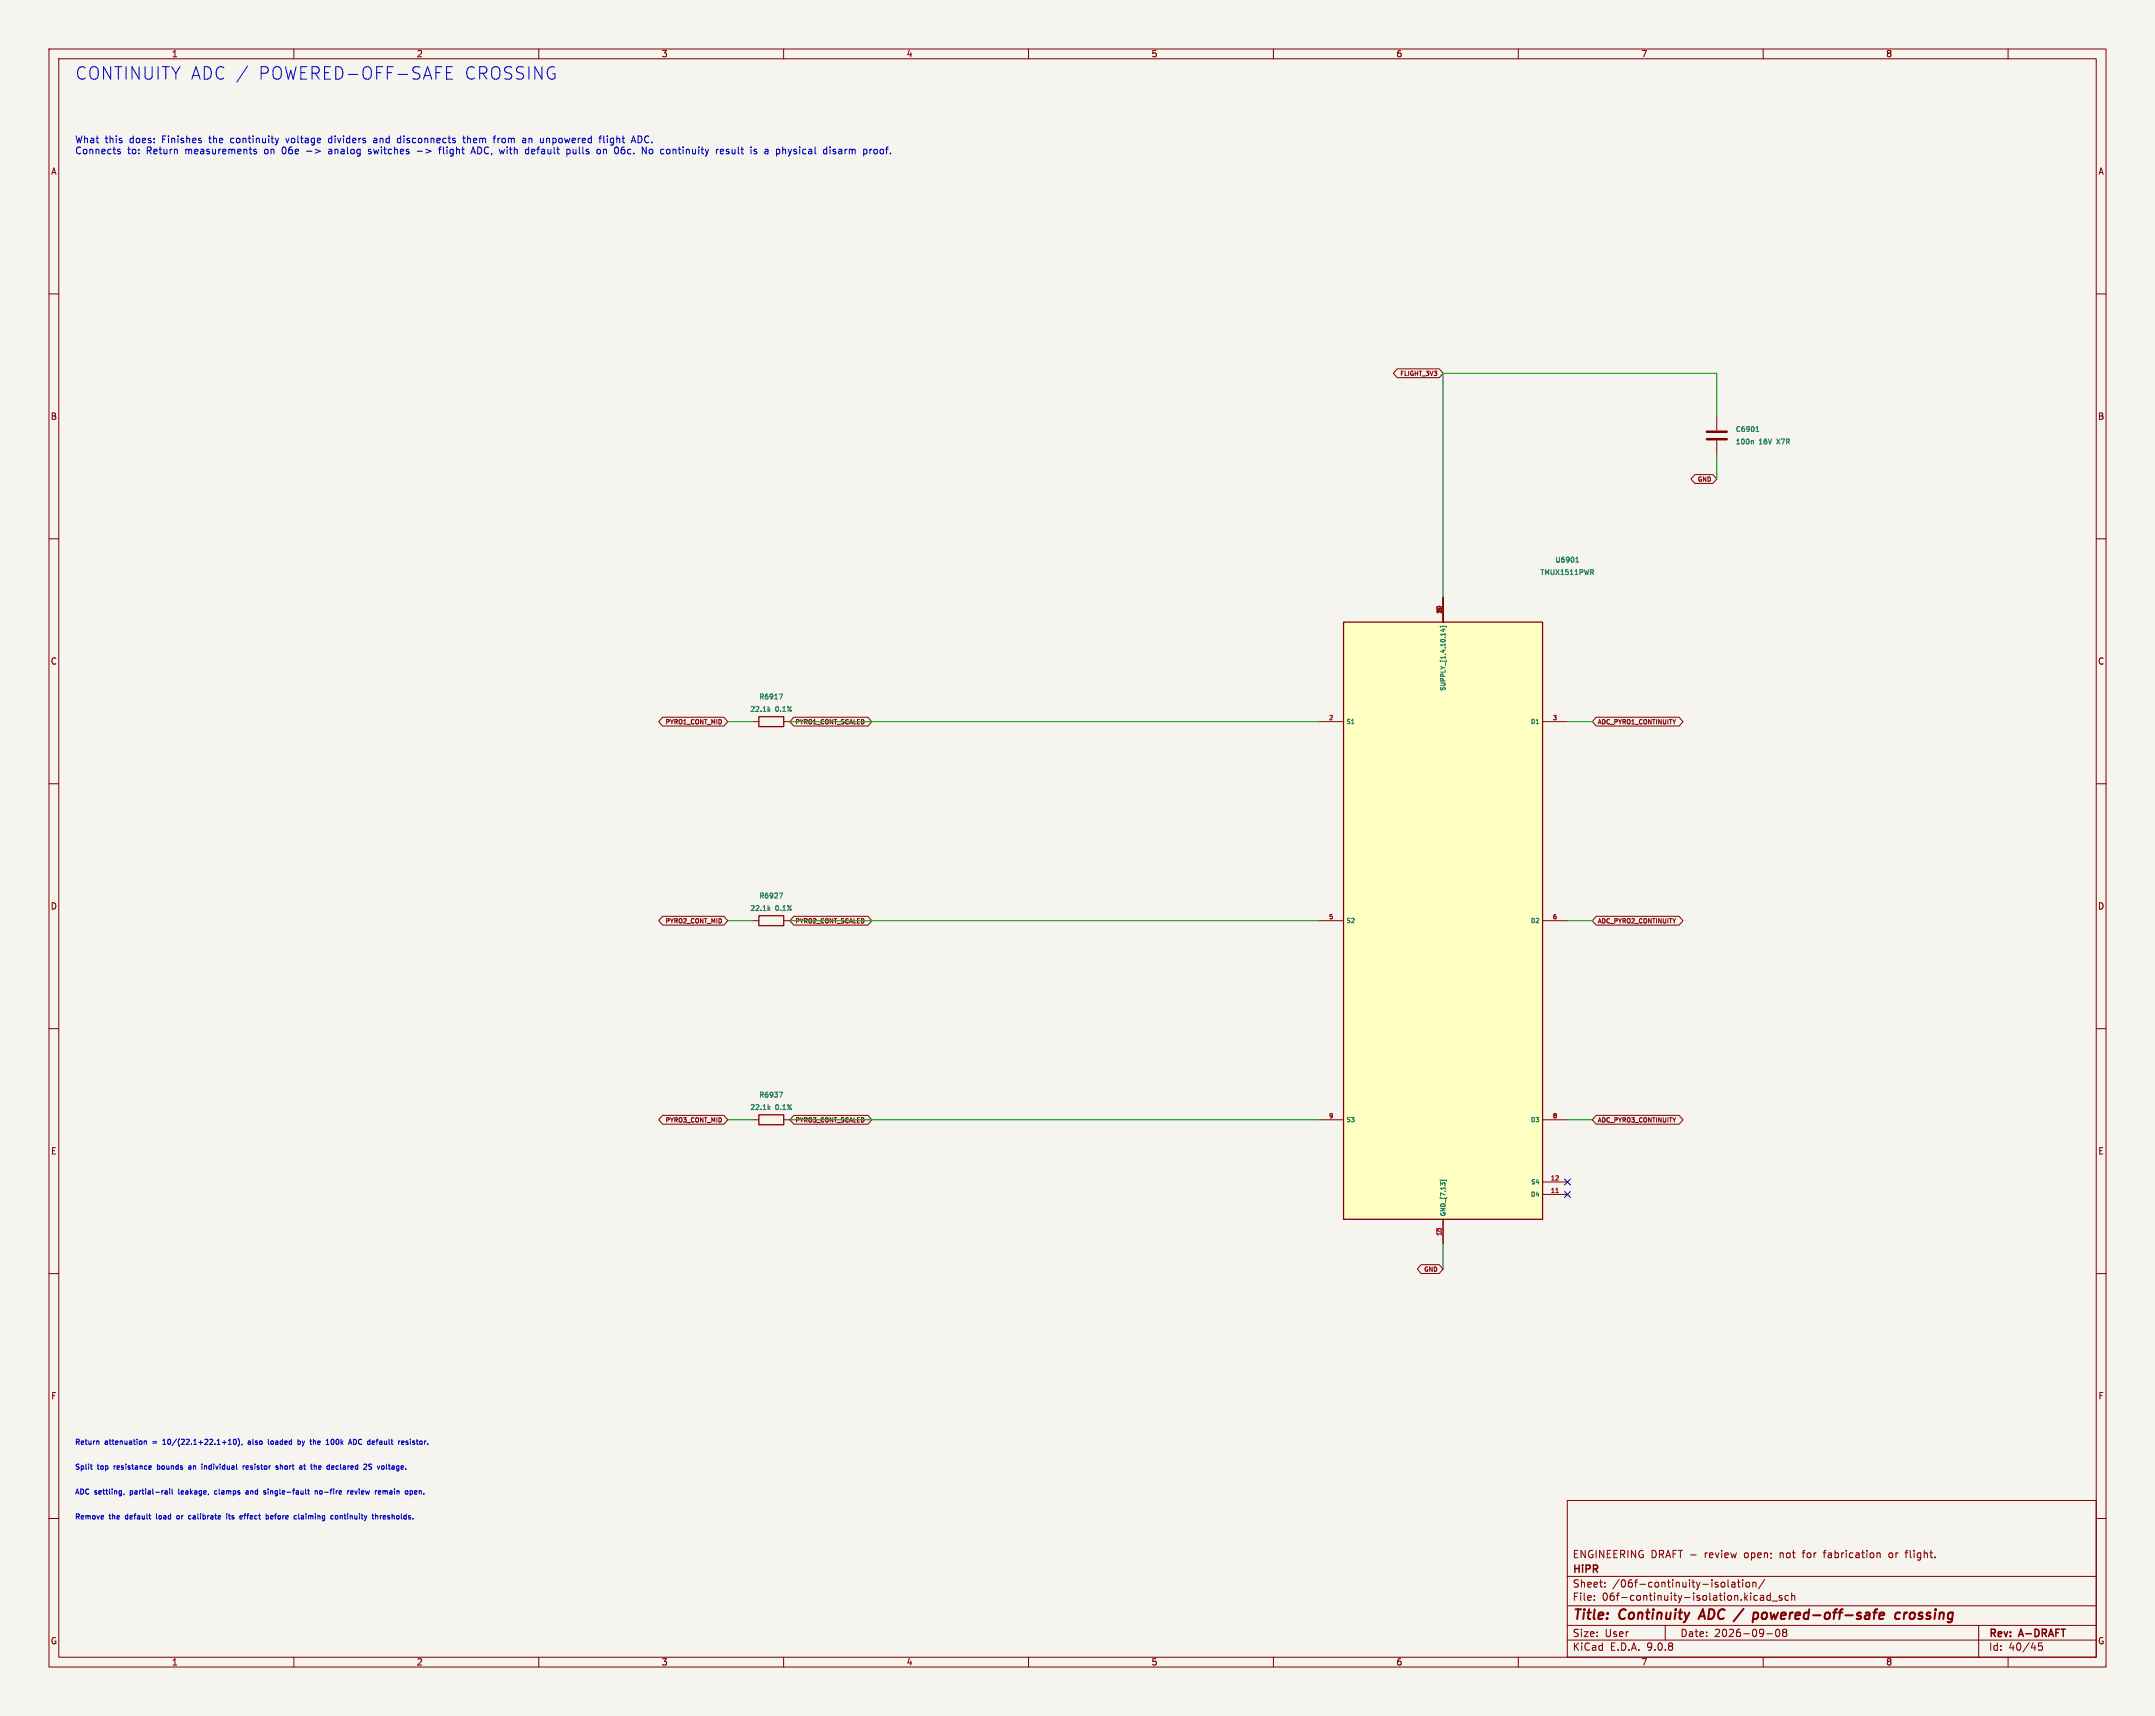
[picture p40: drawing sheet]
<svg xmlns="http://www.w3.org/2000/svg" width="440mm" height="350mm" viewBox="0 0 440 350" stroke-linecap="round" stroke-linejoin="round" font-family="sans-serif">
<defs><g id="words">
<g font-size="3.5" fill="#0000c2">
<text x="15.2" y="16.5">CONTINUITY ADC /</text>
<text x="52.5" y="16.5">POWERED-OFF-SAFE</text>
<text x="94.5" y="16.5">CROSSING</text>
</g>
<g font-size="2.8" fill="#840000">
<text x="321" y="331.2">Title:</text>
<text x="330.7" y="331.2">Continuity</text>
<text x="347.9" y="331.2">ADC /</text>
<text x="360.4" y="331.2">powered-off-safe</text>
<text x="390.2" y="331.2">crossing</text>
</g>
<g font-size="2.1" fill="#840000">
<text x="321" y="321.5">HiPR</text>
<text x="321" y="318.3">ENGINEERING DRAFT -</text>
<text x="348.2" y="318.3">review</text>
<text x="356.4" y="318.3">open;</text>
<text x="363.8" y="318.3">not</text>
<text x="368.7" y="318.3">for</text>
<text x="373.1" y="318.3">fabrication</text>
<text x="386.5" y="318.3">or</text>
<text x="390.1" y="318.3">flight.</text>
<text x="321" y="327">File:</text>
<text x="321" y="324.3">Sheet:</text>
<text x="327.1" y="327">06f-continuity-isolation.kicad_sch</text>
<text x="329.2" y="324.3">/06f-continuity-isolation/</text>
<text x="321" y="334.4">Size:</text>
<text x="327.7" y="334.4">User</text>
<text x="343" y="334.4">Date:</text>
<text x="350" y="334.4">2026-09-08</text>
<text x="406" y="334.6">Rev:</text>
<text x="412.4" y="334.6">A-DRAFT</text>
<text x="321" y="337.2">KiCad</text>
<text x="328.7" y="337.2">E.D.A.</text>
<text x="336.3" y="337.2">9.0.8</text>
<text x="406" y="337.2">Id:</text>
<text x="410.1" y="337.2">40/45</text>
</g>
<g font-size="1.9" fill="#0000c2">
<text x="15.2" y="29.6">What</text>
<text x="21.4" y="29.6">this</text>
<text x="26.5" y="29.6">does:</text>
<text x="33.3" y="29.6">Finishes</text>
<text x="43.1" y="29.6">the</text>
<text x="47.6" y="29.6">continuity</text>
<text x="59.1" y="29.6">voltage</text>
<text x="67.9" y="29.6">dividers</text>
<text x="77.3" y="29.6">and</text>
<text x="82.4" y="29.6">disconnects</text>
<text x="96" y="29.6">them</text>
<text x="102.4" y="29.6">from</text>
<text x="108.4" y="29.6">an</text>
<text x="112.2" y="29.6">unpowered</text>
<text x="124.5" y="29.6">flight</text>
<text x="131.3" y="29.6">ADC.</text>
<text x="15.2" y="31.8">Connects</text>
<text x="26" y="31.8">to:</text>
<text x="30" y="31.8">Return</text>
<text x="38" y="31.8">measurements</text>
<text x="54.3" y="31.8">on</text>
<text x="58.1" y="31.8">06e</text>
<text x="63.2" y="31.8">-&gt;</text>
<text x="67.9" y="31.8">analog</text>
<text x="76.3" y="31.8">switches</text>
<text x="86.4" y="31.8">-&gt;</text>
<text x="91.1" y="31.8">flight</text>
<text x="97.9" y="31.8">ADC, with</text>
<text x="109.2" y="31.8">default</text>
<text x="117.8" y="31.8">pulls</text>
<text x="124.2" y="31.8">on</text>
<text x="127.9" y="31.8">06c.</text>
<text x="133.7" y="31.8">No</text>
<text x="137.7" y="31.8">continuity</text>
<text x="149.2" y="31.8">result</text>
<text x="156.5" y="31.8">is</text>
<text x="159.5" y="31.8">a</text>
<text x="162" y="31.8">physical</text>
<text x="171.9" y="31.8">disarm</text>
<text x="180.2" y="31.8">proof.</text>
</g>
<g font-size="1.8" fill="#840000">
<text x="35" y="11.9">1</text>
<text x="85" y="11.9">2</text>
<text x="135" y="11.9">3</text>
<text x="185" y="11.9">4</text>
<text x="235" y="11.9">5</text>
<text x="285" y="11.9">6</text>
<text x="335" y="11.9">7</text>
<text x="385" y="11.9">8</text>
<text x="10.3" y="35.9">A</text>
<text x="428.3" y="35.9">A</text>
<text x="10.3" y="85.9">B</text>
<text x="428.3" y="85.9">B</text>
<text x="10.3" y="135.9">C</text>
<text x="428.3" y="135.9">C</text>
<text x="10.3" y="185.9">D</text>
<text x="428.3" y="185.9">D</text>
<text x="10.3" y="235.9">E</text>
<text x="428.3" y="235.9">E</text>
<text x="10.3" y="285.9">F</text>
<text x="428.3" y="285.9">F</text>
<text x="10.3" y="335.9">G</text>
<text x="428.3" y="335.9">G</text>
<text x="35" y="340.2">1</text>
<text x="85" y="340.2">2</text>
<text x="135" y="340.2">3</text>
<text x="185" y="340.2">4</text>
<text x="235" y="340.2">5</text>
<text x="285" y="340.2">6</text>
<text x="335" y="340.2">7</text>
<text x="385" y="340.2">8</text>
</g>
<g font-size="1.5" fill="#0000c2">
<text x="15.2" y="295.1">Return</text>
<text x="21.4" y="295.1">attenuation</text>
<text x="31.3" y="295.1">=</text>
<text x="33.7" y="295.1">10/(22.1+22.1+10),</text>
<text x="51.3" y="295.1">also</text>
<text x="55.7" y="295.1">loaded</text>
<text x="62" y="295.1">by</text>
<text x="64.8" y="295.1">the</text>
<text x="68.3" y="295.1">100k</text>
<text x="73.2" y="295.1">ADC default</text>
<text x="83.8" y="295.1">resistor.</text>
<text x="15.2" y="305.3">ADC settling,</text>
<text x="15.2" y="300.2">Split</text>
<text x="19.9" y="300.2">top</text>
<text x="23.4" y="300.2">resistance</text>
<text x="26.7" y="305.3">partial-rail</text>
<text x="32.5" y="300.2">bounds</text>
<text x="36.9" y="305.3">leakage,</text>
<text x="39.2" y="300.2">an</text>
<text x="42.1" y="300.2">individual</text>
<text x="44.5" y="305.3">clamps</text>
<text x="50.8" y="300.2">resistor</text>
<text x="51.1" y="305.3">and</text>
<text x="55" y="305.3">single-fault</text>
<text x="57.8" y="300.2">short</text>
<text x="62.8" y="300.2">at</text>
<text x="65.4" y="300.2">the</text>
<text x="65.7" y="305.3">no-fire</text>
<text x="68.9" y="300.2">declared</text>
<text x="72.6" y="305.3">review</text>
<text x="76.7" y="300.2">2S</text>
<text x="78.5" y="305.3">remain</text>
<text x="79.8" y="300.2">voltage.</text>
<text x="84.9" y="305.3">open.</text>
<text x="15.2" y="310.4">Remove</text>
<text x="22.3" y="310.4">the</text>
<text x="25.8" y="310.4">default</text>
<text x="32.3" y="310.4">load</text>
<text x="36.8" y="310.4">or</text>
<text x="39.4" y="310.4">calibrate</text>
<text x="47.4" y="310.4">its</text>
<text x="50.4" y="310.4">effect</text>
<text x="56" y="310.4">before</text>
<text x="62" y="310.4">claiming</text>
<text x="69.7" y="310.4">continuity</text>
<text x="78.5" y="310.4">thresholds.</text>
</g>
<g font-size="1.4" fill="#006464">
<text x="354.3" y="88.4">C6901</text>
<text x="354.3" y="90.9">100n</text>
<text x="359.1" y="90.9">16V</text>
<text x="363" y="90.9">X7R</text>
<text x="314.4" y="117.6">TMUX1511PWR</text>
<text x="317.4" y="115">U6901</text>
<text x="154.9" y="143">R6917</text>
<text x="153.1" y="145.5">22.1k</text>
<text x="158.3" y="145.5">0.1%</text>
<text x="154.9" y="183.6">R6927</text>
<text x="153.1" y="186.2">22.1k</text>
<text x="158.3" y="186.2">0.1%</text>
<text x="153.1" y="226.8">22.1k</text>
<text x="154.9" y="224.3">R6937</text>
<text x="158.3" y="226.8">0.1%</text>
</g>
<g font-size="1.3" fill="#840000">
<text x="285.7" y="76.9">FLIGHT_3V3</text>
<text x="346.5" y="98.5">GND</text>
<text x="135.7" y="148.1">PYRO1_CONT_MID</text>
<text x="162.3" y="148.1">PYRO1_CONT_SCALED</text>
<text x="326.1" y="148.1">ADC_PYRO1_CONTINUITY</text>
<text x="135.7" y="188.7">PYRO2_CONT_MID</text>
<text x="162.3" y="188.7">PYRO2_CONT_SCALED</text>
<text x="326.1" y="188.7">ADC_PYRO2_CONTINUITY</text>
<text x="135.7" y="229.3">PYRO3_CONT_MID</text>
<text x="162.3" y="229.3">PYRO3_CONT_SCALED</text>
<text x="326.1" y="229.3">ADC_PYRO3_CONTINUITY</text>
<text x="290.6" y="259.8">GND</text>
</g>
<g font-size="1.3" fill="#a90000">
<text x="294.4" y="125" transform="rotate(-90 294.4 125)">14</text>
<text x="294.4" y="125" transform="rotate(-90 294.4 125)">4</text>
<text x="271.2" y="147.1">2</text>
<text x="316.9" y="147.1">3</text>
<text x="271.2" y="187.7">5</text>
<text x="316.9" y="187.7">6</text>
<text x="271.2" y="228.3">9</text>
<text x="316.9" y="228.3">8</text>
<text x="316.5" y="241">12</text>
<text x="316.5" y="243.6">11</text>
<text x="294.4" y="252.5" transform="rotate(-90 294.4 252.5)">13</text>
<text x="294.4" y="252" transform="rotate(-90 294.4 252)">7</text>
</g>
<g font-size="1.3" fill="#006464">
<text x="295.3" y="141.2" transform="rotate(-90 295.3 141.2)">SUPPLY_[1,4,10,14]</text>
<text x="274.8" y="148">S1</text>
<text x="312.4" y="148">D1</text>
<text x="274.8" y="188.6">S2</text>
<text x="312.4" y="188.6">D2</text>
<text x="274.8" y="229.3">S3</text>
<text x="312.4" y="229.3">D3</text>
<text x="312.4" y="244.5">D4</text>
<text x="312.5" y="242">S4</text>
<text x="295.3" y="248.4" transform="rotate(-90 295.3 248.4)">GND_[7,13]</text>
</g>
</g></defs>
<path d="M0 0h440v350.3h-440z" fill="#f5f4ef" stroke="#f5f4ef" stroke-width=".2"/>
<g fill="none" stroke="#840000" stroke-width=".2">
<path d="M10 10h420v330.3h-420zM12 12h416v326.3h-416zM60 10v2M110 10v2M160 10v2M210 10v2M260 10v2M310 10v2M360 10v2M410 10v2M10 60h2M428 60h2"/>
<path d="M350.5 85.1v2.8M350.5 89.9v2.8M10 110h2M428 110h2M10 160h2M428 160h2M153.7 188h1.2M160 188h1.3M10 210h2M428 210h2M153.7 228.6h1.2M160 228.6h1.3"/>
<path d="M10 260h2M428 260h2M10 310h2M320 306.3h108v32h-108zM372.2 317h.6M383.3 317.1h.5l.1 .9M386 317l-.3 .3v.4l.3 .3M389 317h.5M389.5 316.5l-.3 .2v1.3M428 310h2M60 338.3v2M110 338.3v2"/>
<path d="M160 338.3v2M210 338.3v2M260 338.3v2M310 338.3v2M320 334.8h108M320 331.8h108M320 327.8h108M320 321.8h108M325.5 326.6v.1M325.5 325.8v.1M327.7 323.9v.1M327.7 323.1v.1"/>
<path d="M340 331.8v3M351.9 323l.3 .3v.4l-.3 .3M352.8 322.5v1.3l.2 .2M353.6 323.1h.6v.9M354.2 323.4h-.5l-.2 .3 .2 .3 .5-.1M354.7 323h.6M355 322.5v1.3l.3 .2M355.8 322.5v.2M355.8 323v1M356.6 323.1l.4-.1 .2 .3v.4l-.2 .3-.4-.1-.1-.2zM357.9 323.2l.2-.2 .4 .1v.9M357.9 323v1"/>
<path d="M358.2 326.6h.6M358.2 325.8h.6M359.5 325.8h.5l.1 .9M360 338.3v2M360.1 326.1h-.5l-.2 .3 .2 .3 .5-.1M360.3 322.4l-1.3 2M360.7 333.5h1.2M361.5 325.8l-.5-.1-.3 .3 .2 .6h.6M361.5 325.2v1.5M361.8 326.9h1.2M362.7 332.8a.81 .81 0 0 0 .3 1.3l.2-.1 .2-.5-.2-.7M363.8 325.8l-.3-.1-.3 .2 .1 .2 .5 .2v.3h-.6"/>
<path d="M364 332.8v.2l.2 .3M364.2 333.3l-.2 .2v.5l.2 .1 .5-.1 .1-.2-.1-.4-.2-.1M364.2 333.3h.3M364.7 332.8l.1 .2-.3 .3M365.2 325.8l-.5-.1-.2 .3 .1 .6h.6M365.8 325.9l.2-.2 .4 .1 .1 .9M365.8 325.2v1.5M404 331.8v6.5M410 338.3v2M417 335.4h-.8v.7l.2-.1 .5 .1 .1 .2v.5l-.3 .1-.5-.1"/>
</g>
<path d="M347.7 328.5l-.9 2M358.1 329.3h.7l.2 .3-.1 .5a.66 .66 0 0 1-.8 .4M383.7 330.4h.8M383.9 329.3l.6-.1 .1 .1 .1 .4-1 .2M388 329.3a.66 .66 0 0 0-1 .3l-.1 .5 .2 .3h.7M388.8 329.2l-.1 1.3M389.4 329.2l-.4 .1-.2 .3" fill="none" stroke="#840000" stroke-width=".4"/>
<path d="M154.9 186.9h5.1v2.1h-5.1zM154.9 227.6h5.1v2h-5.1z" fill="none" stroke="#840000" stroke-width=".25"/>
<path d="M357.7 90l.3 .1v.5M358.5 88.1h.6M358.6 87.3l.2-.2v1M156.9 185.5l.3 .4M157.2 185.2l-.4 .4M159.1 182.3h.7l-.5 1M156.9 226.1l.3 .4M157.2 225.8l-.4 .4M159.1 223h.7l-.5 1" fill="none" stroke="#006464" stroke-width=".2"/>
<path d="M348.5 88.1h4.1M348.5 89.7h4.1" fill="none" stroke="#840000" stroke-width=".51"/>
<path d="M274.3 127h40.7v121.9h-40.7z" fill="#ffffc2"/>
<path d="M274.3 127h40.7v121.9h-40.7zM154.9 146.3h5.1v2h-5.1z" fill="none" stroke="#840000" stroke-width=".25"/>
<g fill="none" stroke="#840000" stroke-width=".2">
<path d="M285.3 75.3h8.6l.7 .9-.7 .9h-8.6l-.8-.9zM346 96.9h3.7l.8 .9-.8 .9h-3.7l-.7-.9zM294.6 121.9v5.1M135.3 146.4h12.5l.8 .9-.8 .9h-12.5l-.8-.9zM153.7 147.3h1.2M160 147.3h1.3M162.1 146.4h15.1l.8 .9-.8 .9h-15.1l-.8-.9zM269.2 147.3h5.1M315 147.3h5M325.9 146.4h16.9l.8 .9-.8 .9h-16.9l-.8-.9zM135.3 187.1h12.5l.8 .9-.8 .9h-12.5l-.8-.9zM162.1 187.1h15.1l.8 .9-.8 .9h-15.1l-.8-.9z"/>
<path d="M269.2 188h5.1M315 188h5M325.9 187.1h16.9l.8 .9-.8 .9h-16.9l-.8-.9zM135.3 227.7h12.5l.8 .9-.8 .9h-12.5l-.8-.9zM162.1 227.7h15.1l.8 .9-.8 .9h-15.1l-.8-.9zM269.2 228.6h5.1M315 228.6h5M325.9 227.7h16.9l.8 .9-.8 .9h-16.9l-.8-.9zM290.2 258.2h3.7l.7 .9-.7 .9h-3.7l-.8-.9zM294.6 248.9v5.1M315 241.3h5M315 243.8h5"/>
</g>
<path d="M321.7 114.8h.6M321.8 114l.2-.3v1.1M325 116.8l.4 .5M325.3 116.3v.5M294.1 128.1v-.2h1.2v.2M294.4 128.5h.6M294.7 128.3v.6l-.6-.2M295 129.2v.6M156.9 144.9l.3 .3M157.2 144.6l-.4 .4M159.1 141.7h.7l-.5 1M294.1 241.2v-.3h1.2v.3" fill="none" stroke="#006464" stroke-width=".2"/>
<path d="M317.7 243.5h.5" fill="none" stroke="#a90000" stroke-width=".2"/>
<path d="M350.5 85.1v-8.9h-55.9v45.7M350.5 92.7v5.1M148.6 147.3h5.1M161.3 147.3h107.9M320 147.3h5.1M148.6 188h5.1M161.3 188h107.9M320 188h5.1M148.6 228.6h5.1M161.3 228.6h107.9M320 228.6h5.1M294.6 254v5.1" fill="none" stroke="#009600" stroke-width=".2"/>
<path d="M319.4 240.7l1.2 1.2M319.4 243.2l1.2 1.3M320.6 240.7l-1.2 1.2M320.6 243.2l-1.2 1.3" fill="none" stroke="#000084" stroke-width=".2"/>
<g fill="none" stroke="#0000c2" stroke-width=".2">
<path d="M50.5 13.5l-2.1 3.3M91.2 14.8h.8M92.4 13.6h-1.2v2.6h1.2M24.1 30.9l.4 .1 .1 .2-.2 .2-.4-.1M24.1 30.5h.4M51.9 30.5v.4l.4 .1 .1 .2-.2 .2-.4-.1M56.2 28.2l.3 1M56.5 29.2l-.1 .3M56.9 28.2l-.4 1M58.3 28.2l.4 1M62.6 30.9h1.1M67.3 28.2l-.2 .3v.4l.2 .3"/>
<path d="M67.5 30.5h-.4M67.6 30.9h-.3l-.2 .2v.2l.5 .1M75.2 31.3h.5M75.7 30.5h-.3l-.2 .2 .1 .2 .4 .1M76.7 28.2l-.4 .1M76.8 28.6h-.3l-.2 .2v.3l.5 .1M81.1 28.9l.3 .3 .4-.1M81.8 28.3l-.4-.1-.3 .3M85.2 30.9h1.1M89.5 30.5h.6M89.7 30.2v1.2M94.5 28.2h.5"/>
<path d="M94.7 27.8v1.2l.3 .2M96.1 31.4l.5-1.4 .5 1.4M96.3 31h.6M100.7 28.2h.5M101.2 27.8l-.3 .2M101.7 28.2v1M101.7 28.4v.1M106.7 28.3h.6v.9M106.7 29.1h.6M107.3 28.6l-.6 .1M107.5 30.5h.4M107.9 31.3l-.4 .1"/>
<path d="M107.9 30v1.4M108.6 30.5v.8M109.2 30.8l-.7 .1M111.6 28.2v1M111.7 28.3l-.1 .1M115.7 30.5v1.4M116.3 30.6v.7l-.2 .1-.4-.1M117 30.5v.7l.4 .2M122.3 28.2h.5M122.3 30.5l.3 .2v.4l-.3 .3M122.8 27.8l-.3 .2v1.2M123.2 30.5v.9"/>
<path d="M123.3 27.8v1.2l.2 .2M123.6 30.5l-.4 .1M126.9 31.3l.4 .1M126.9 30.6v.1M128.9 29.2l.4-1.4 .5 1.4M129 28.8h.7M130.8 27.8h-.5v1.4l.5-.1M133.2 30.6l-.4-.1-.3 .2 .2 .6 .3 .1 .2-.1M146.5 30.5h.2M147.1 30.9l.6-.1v-.3h-.4l-.2 .2v.6h.6M148.3 31.3h.5M148.8 30.5h-.3l-.2 .2v.2l.5 .1"/>
<path d="M158.5 31.3l.4 .1M158.5 30.5v1.4M158.9 30.5h-.4M159.8 30v1.4M160.9 30.5l.4 .9M161.3 31.4l-.2 .3M161.6 30.5l-.3 .9M170.6 30.5h-.3l-.2 .2v.2l.5 .1v.3h-.5M171.3 30.9v.4M178.5 30.6l.2-.1 .4 .1v.5l-.1 .2-.3 .1-.2-.1zM18.4 299.3h.4M18.6 298.9v.9l.2 .2"/>
<path d="M20 294.2l.2 .1v.6M29.4 294.2v.7M29.4 294.3l.4-.1 .1 .7M30.5 299.3h.3l.1 .2-.5 .1M30.8 299.9l-.3 .1M33.2 294.9h.6M33.3 294.1h-.1M38.8 299.3h-.3M38.9 299.6l-.4 .1v.2l.4 .1M41.2 298.9v.1M41.2 299.3v.7M46.6 294.9h.6"/>
<path d="M46.6 294.1l.3-.3v1.1M47.7 293.9l.2-.1a.51 .51 0 0 1 .4 .6 .51 .51 0 0 1-.5 .4l-.2-.3zM48.6 293.7a1.2 1.2 0 0 1 0 1.6M49.4 294.8l-.1 .2M49.6 299.3v.7M49.9 299.3l-.3 .2M50.4 299.3l-.2 .1v.4l.2 .2M50.7 299.5l-.5 .1M51 294.2h-.3M51 294.5l-.4 .1 .1 .2 .3 .1M54.8 293.8v.9l.1 .2M56.7 299.3h-.2l-.2 .1 .4 .3v.2h-.4"/>
<path d="M57.2 298.9v1.1M57.4 299.3l-.2 .1M60.8 294.2h.3l.2 .2-.1 .4h-.4M60.8 293.8v1.1M61.5 299.3l.1 .1v.6M61.6 299.5l-.3 .1M61.6 299.9l-.3 .1M62 299.3h.4M62.1 298.9v.9l.3 .2M64.3 294.2l-.3 .1M64.4 299.3l.2 .1v.6M67.8 299.3h.3l.1 .2-.5 .1"/>
<path d="M67.9 293.8a.56 .56 0 0 0-.3 .5 .56 .56 0 0 0 .3 .6M68.1 299.9l-.3 .1M72.7 294l-.5-.2v1.1l.5-.2M75.9 299h-.6a.44 .44 0 0 0 .5 .6v.3h-.5M78.9 299.9l.1 .1M82 294.2h.3l.2 .2-.5 .1M82 294.8h.4M83.3 294.2h-.3l-.1 .1 .4 .3v.2h-.4M21.1 309.5v.2l-.5 .1M24.7 304.3l.1 .1M24.8 304.3l-.1 1M24.8 305h-.1"/>
<path d="M25.3 305l-.1 .2M30.4 309.4h.4M30.6 310.1h.2M33.7 304.4h.4v.6M34.1 304.6l-.5 .2 .2 .2h.3M34.6 304v.1M34.6 304.3v.7M35.1 304v.9l.2 .1M36.4 309.4l-.3 .2v.4l.3 .1M38.5 310l.5 .1M39 309.5h-.5M44.2 304.3l-.4 .2v.4l.4 .1"/>
<path d="M46.3 309.1v.1M46.3 309.4v.7M46.6 309.4h.4M46.8 309.1v.9l.2 .1M49.3 309.4l.2 .3-.5 .1M49.4 310.1h-.1M49.8 309.4h.4M50 309.1l-.1 1M50.2 304.4l.3-.1 .2 .2M50.7 304.6l-.5 .2 .1 .2h.4M54 304.3l.2 .1M54 304.7l.3 .2-.4 .1"/>
<path d="M54.4 309.4l.4 .2v.4l-.4 .1M55.6 309.4l-.4 .2 .1 .5h.3M55.7 309.7l-.5 .1M61 309.1v.9l.1 .1M61.5 309.8v.3M62.8 304.3h.4M62.9 304v.9l.3 .1M64.3 304.4h.4l.1 .6M64.3 304.3v.7M65.3 304.4v.6M67.7 309.4l.3 .1M68 310.1h-.3"/>
<path d="M68.5 309.5l.3-.1 .2 .2v.3l-.2 .2-.4-.2zM71 304.3v.7M71.3 304.3l-.3 .2M71.6 304.7l.5-.1-.1-.2-.3-.1-.1 .2v.5h.4M76.7 309.5h.4v.6M76.7 309.1v1M77.3 304.4l.3-.1 .1 .3-.5 .1M77.3 305h.4M77.6 309.4v.7M77.9 309.4l-.3 .2M83.7 304.4l.3-.1 .2 .2-.1 .5h-.4M83.7 304.3v1.1"/>
</g>
<use href="#words"/>
</svg>
